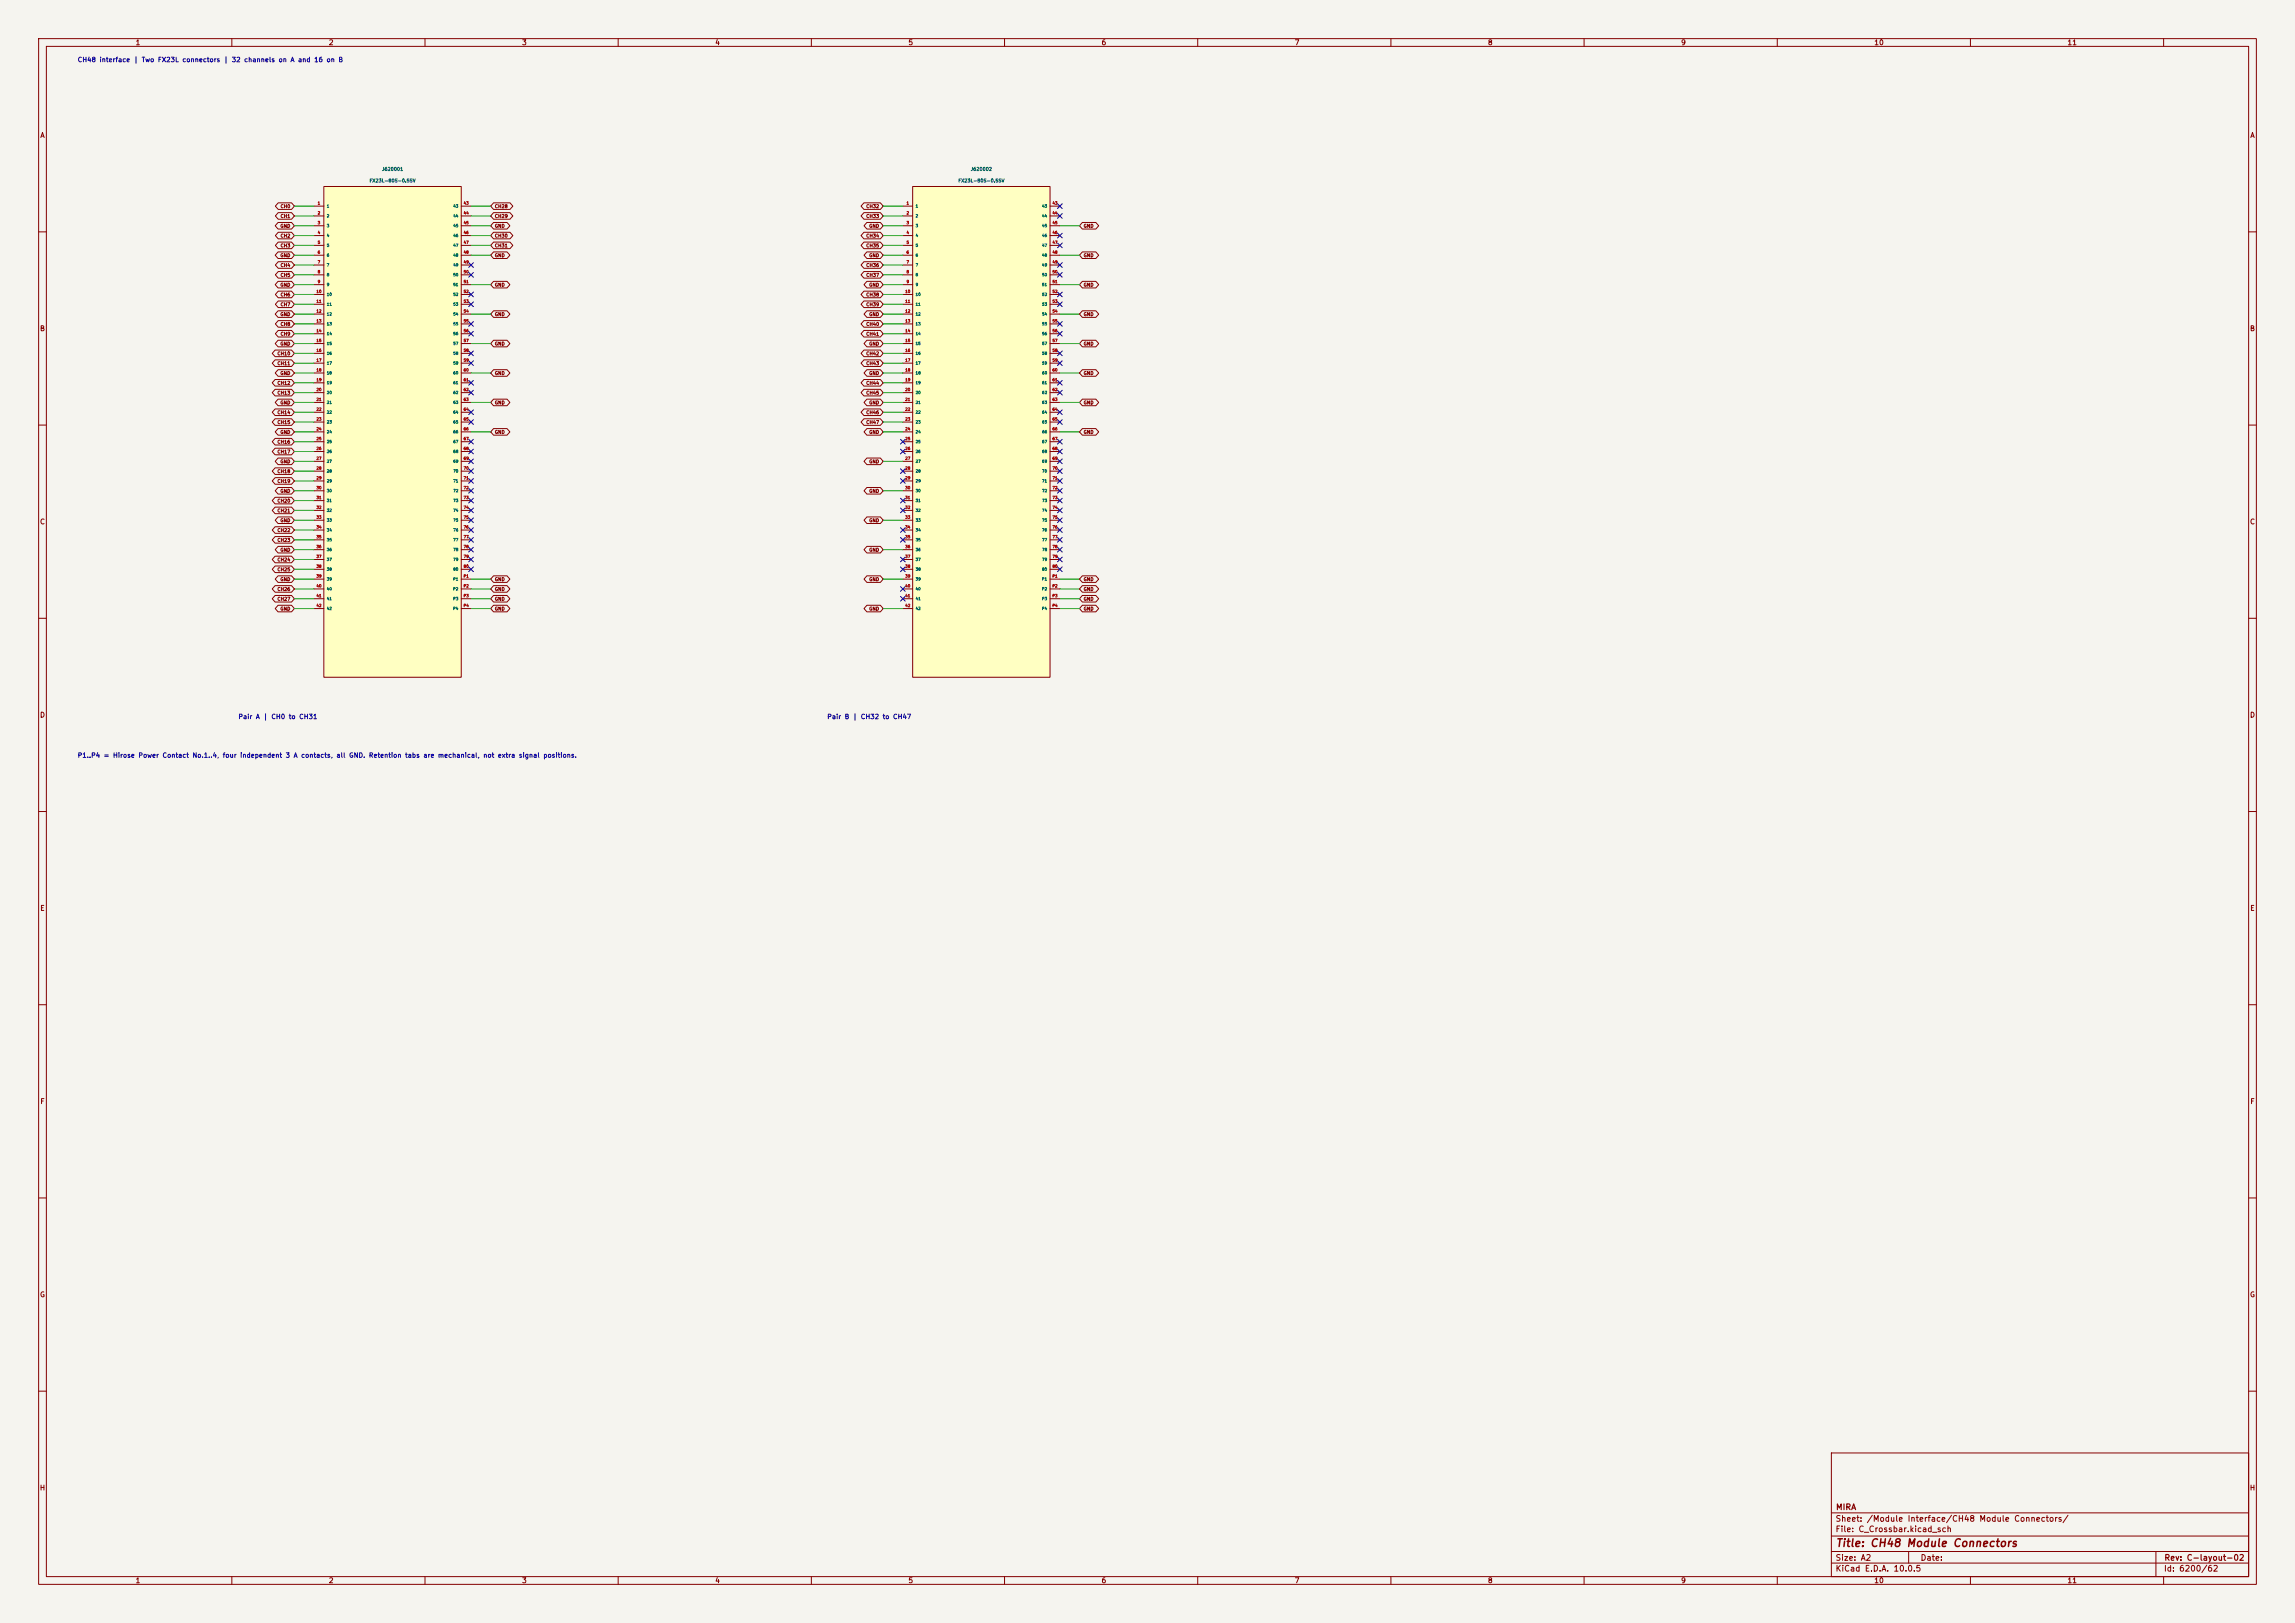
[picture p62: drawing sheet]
<svg xmlns="http://www.w3.org/2000/svg" width="594mm" height="420mm" viewBox="0 0 594 420" stroke-linecap="round" stroke-linejoin="round" font-family="sans-serif">
<defs><g id="words">
<text font-size="2" fill="#840000" x="475" y="400.8">Title: CH48 Module Connectors</text>
<g font-size="1.5" fill="#840000">
<text x="475" y="394.1">Sheet: /Module Interface/CH48 Module Connectors/</text>
<text x="475.1" y="391.1">MIRA</text>
<text x="475" y="396.8">File: C_Crossbar.kicad_sch</text>
<text x="475" y="407">KiCad E.D.A. 10.0.5</text>
<text x="475" y="404.2">Size: A2</text>
<text x="497" y="404.2">Date:</text>
<text x="560" y="407">Id: 6200/62</text>
<text x="560.1" y="404.2">Rev: C-layout-02</text>
</g>
<g font-size="1.3" fill="#840000">
<text x="35" y="12">1</text>
<text x="85" y="12">2</text>
<text x="135" y="12">3</text>
<text x="185" y="12">4</text>
<text x="235" y="12">5</text>
<text x="285" y="12">6</text>
<text x="335" y="12">7</text>
<text x="385" y="12">8</text>
<text x="435" y="12">9</text>
<text x="485" y="12">10</text>
<text x="535" y="12">11</text>
<text x="10.3" y="36">A</text>
<text x="582.3" y="36">A</text>
<text x="10.2" y="86">B</text>
<text x="582.2" y="86">B</text>
<text x="10.2" y="136">C</text>
<text x="582.2" y="136">C</text>
<text x="10.2" y="186">D</text>
<text x="582.2" y="186">D</text>
<text x="10.3" y="236">E</text>
<text x="582.3" y="236">E</text>
<text x="10.3" y="286">F</text>
<text x="582.3" y="286">F</text>
<text x="10.2" y="336">G</text>
<text x="582.2" y="336">G</text>
<text x="10.2" y="386">H</text>
<text x="582.2" y="386">H</text>
<text x="35" y="410">1</text>
<text x="85" y="410">2</text>
<text x="135" y="410">3</text>
<text x="185" y="410">4</text>
<text x="235" y="410">5</text>
<text x="285" y="410">6</text>
<text x="335" y="410">7</text>
<text x="385" y="410">8</text>
<text x="435" y="410">9</text>
<text x="485" y="410">10</text>
<text x="535" y="410">11</text>
</g>
<g font-size="1.2" fill="#0000c2">
<text x="20" y="16.4">CH48 interface | Two FX23L connectors | 32 channels on A and 16 on B</text>
<text x="61.6" y="186.4">Pair A | CH0 to CH31</text>
<text x="214" y="186.4">Pair B | CH32 to CH47</text>
<text x="20" y="196.4">P1..P4 = Hirose Power Contact No.1..4, four independent 3 A contacts, all GND. Retention tabs are mechanical, not extra signal positions.</text>
</g>
<g font-size=".9" fill="#006464">
<text x="95.5" y="47.4">FX23L-80S-0.5SV</text>
<text x="98.8" y="44.4">J620001</text>
<text x="247.9" y="47.4">FX23L-80S-0.5SV</text>
<text x="251.2" y="44.4">J620002</text>
</g>
<g font-size=".9" fill="#840000">
<text x="72.5" y="59.1">GND</text>
<text x="72.5" y="54">CH0</text>
<text x="72.5" y="56.6">CH1</text>
<text x="128" y="59.1">GND</text>
<text x="128" y="56.6">CH29</text>
<text x="128" y="54">CH28</text>
<text x="224.1" y="54">CH32</text>
<text x="224.1" y="56.6">CH33</text>
<text x="224.9" y="59.1">GND</text>
<text x="280.4" y="59.1">GND</text>
<text x="72.5" y="61.7">CH2</text>
<text x="72.5" y="64.2">CH3</text>
<text x="128" y="64.2">CH31</text>
<text x="128" y="61.7">CH30</text>
<text x="224.1" y="61.7">CH34</text>
<text x="224.1" y="64.2">CH35</text>
<text x="72.5" y="66.7">GND</text>
<text x="72.5" y="69.3">CH4</text>
<text x="72.5" y="71.8">CH5</text>
<text x="128" y="66.7">GND</text>
<text x="224.1" y="69.3">CH36</text>
<text x="224.1" y="71.8">CH37</text>
<text x="224.9" y="66.7">GND</text>
<text x="280.4" y="66.7">GND</text>
<text x="72.5" y="74.4">GND</text>
<text x="72.5" y="76.9">CH6</text>
<text x="128" y="74.4">GND</text>
<text x="224.1" y="76.9">CH38</text>
<text x="224.9" y="74.4">GND</text>
<text x="280.4" y="74.4">GND</text>
<text x="72.5" y="82">GND</text>
<text x="72.5" y="79.4">CH7</text>
<text x="128" y="82">GND</text>
<text x="224.1" y="79.4">CH39</text>
<text x="224.9" y="82">GND</text>
<text x="280.4" y="82">GND</text>
<text x="72.5" y="89.6">GND</text>
<text x="72.5" y="87.1">CH9</text>
<text x="72.5" y="84.5">CH8</text>
<text x="128" y="89.6">GND</text>
<text x="224.1" y="84.5">CH40</text>
<text x="224.1" y="87.1">CH41</text>
<text x="224.9" y="89.6">GND</text>
<text x="280.4" y="89.6">GND</text>
<text x="71.7" y="94.7">CH11</text>
<text x="71.7" y="92.1">CH10</text>
<text x="224.1" y="92.1">CH42</text>
<text x="224.1" y="94.7">CH43</text>
<text x="71.7" y="99.8">CH12</text>
<text x="72.5" y="97.2">GND</text>
<text x="128" y="97.2">GND</text>
<text x="224.1" y="99.8">CH44</text>
<text x="224.9" y="97.2">GND</text>
<text x="280.4" y="97.2">GND</text>
<text x="71.7" y="102.3">CH13</text>
<text x="71.7" y="107.4">CH14</text>
<text x="72.5" y="104.8">GND</text>
<text x="128" y="104.8">GND</text>
<text x="224.1" y="102.3">CH45</text>
<text x="224.1" y="107.4">CH46</text>
<text x="224.9" y="104.8">GND</text>
<text x="280.4" y="104.8">GND</text>
<text x="71.7" y="109.9">CH15</text>
<text x="72.5" y="112.5">GND</text>
<text x="128" y="112.5">GND</text>
<text x="224.1" y="109.9">CH47</text>
<text x="224.9" y="112.5">GND</text>
<text x="280.4" y="112.5">GND</text>
<text x="71.7" y="117.5">CH17</text>
<text x="71.7" y="115">CH16</text>
<text x="71.7" y="125.2">CH19</text>
<text x="71.7" y="122.6">CH18</text>
<text x="72.5" y="120.1">GND</text>
<text x="224.9" y="120.1">GND</text>
<text x="71.7" y="130.2">CH20</text>
<text x="72.5" y="127.7">GND</text>
<text x="224.9" y="127.7">GND</text>
<text x="71.7" y="137.9">CH22</text>
<text x="71.7" y="132.8">CH21</text>
<text x="72.5" y="135.3">GND</text>
<text x="224.9" y="135.3">GND</text>
<text x="71.7" y="140.4">CH23</text>
<text x="72.5" y="142.9">GND</text>
<text x="224.9" y="142.9">GND</text>
<text x="71.7" y="148">CH25</text>
<text x="71.7" y="145.5">CH24</text>
<text x="71.7" y="155.6">CH27</text>
<text x="71.7" y="153.1">CH26</text>
<text x="72.5" y="150.6">GND</text>
<text x="128" y="155.6">GND</text>
<text x="128" y="153.1">GND</text>
<text x="128" y="150.6">GND</text>
<text x="224.9" y="150.6">GND</text>
<text x="280.4" y="153.1">GND</text>
<text x="280.4" y="150.6">GND</text>
<text x="280.4" y="155.6">GND</text>
<text x="72.5" y="158.2">GND</text>
<text x="128" y="158.2">GND</text>
<text x="224.9" y="158.2">GND</text>
<text x="280.4" y="158.2">GND</text>
</g>
<g font-size=".7" fill="#a90000">
<text x="82.1" y="53.1">1</text>
<text x="119.9" y="53.1">43</text>
<text x="234.5" y="53.1">1</text>
<text x="272.3" y="53.1">43</text>
<text x="82.1" y="55.6">2</text>
<text x="82.1" y="58.2">3</text>
<text x="119.9" y="55.6">44</text>
<text x="119.9" y="58.2">45</text>
<text x="234.5" y="55.6">2</text>
<text x="234.5" y="58.2">3</text>
<text x="272.3" y="55.6">44</text>
<text x="272.3" y="58.2">45</text>
<text x="82.1" y="60.7">4</text>
<text x="82.1" y="63.3">5</text>
<text x="82.1" y="65.8">6</text>
<text x="119.9" y="60.7">46</text>
<text x="119.9" y="63.3">47</text>
<text x="119.9" y="65.8">48</text>
<text x="234.5" y="60.7">4</text>
<text x="234.5" y="63.3">5</text>
<text x="234.5" y="65.8">6</text>
<text x="272.3" y="60.7">46</text>
<text x="272.3" y="63.3">47</text>
<text x="272.3" y="65.8">48</text>
<text x="82.1" y="68.3">7</text>
<text x="82.1" y="70.9">8</text>
<text x="119.9" y="68.3">49</text>
<text x="119.9" y="70.9">50</text>
<text x="234.5" y="68.3">7</text>
<text x="234.5" y="70.9">8</text>
<text x="272.3" y="68.3">49</text>
<text x="272.3" y="70.9">50</text>
<text x="81.8" y="76">10</text>
<text x="82.1" y="73.4">9</text>
<text x="119.9" y="73.4">51</text>
<text x="119.9" y="76">52</text>
<text x="234.2" y="76">10</text>
<text x="234.5" y="73.4">9</text>
<text x="272.3" y="73.4">51</text>
<text x="272.3" y="76">52</text>
<text x="81.8" y="78.5">11</text>
<text x="81.8" y="81">12</text>
<text x="81.8" y="83.6">13</text>
<text x="119.9" y="78.5">53</text>
<text x="119.9" y="81">54</text>
<text x="119.9" y="83.6">55</text>
<text x="234.2" y="78.5">11</text>
<text x="234.2" y="81">12</text>
<text x="234.2" y="83.6">13</text>
<text x="272.3" y="78.5">53</text>
<text x="272.3" y="81">54</text>
<text x="272.3" y="83.6">55</text>
<text x="81.8" y="86.1">14</text>
<text x="81.8" y="88.7">15</text>
<text x="119.9" y="86.1">56</text>
<text x="119.9" y="88.7">57</text>
<text x="234.2" y="86.1">14</text>
<text x="234.2" y="88.7">15</text>
<text x="272.3" y="86.1">56</text>
<text x="272.3" y="88.7">57</text>
<text x="81.8" y="91.2">16</text>
<text x="81.8" y="93.7">17</text>
<text x="119.9" y="91.2">58</text>
<text x="119.9" y="93.7">59</text>
<text x="234.2" y="91.2">16</text>
<text x="234.2" y="93.7">17</text>
<text x="272.3" y="91.2">58</text>
<text x="272.3" y="93.7">59</text>
<text x="81.8" y="96.3">18</text>
<text x="81.8" y="98.8">19</text>
<text x="81.8" y="101.4">20</text>
<text x="119.9" y="96.3">60</text>
<text x="119.9" y="98.8">61</text>
<text x="119.9" y="101.4">62</text>
<text x="234.2" y="96.3">18</text>
<text x="234.2" y="98.8">19</text>
<text x="234.2" y="101.4">20</text>
<text x="272.3" y="96.3">60</text>
<text x="272.3" y="98.8">61</text>
<text x="272.3" y="101.4">62</text>
<text x="81.8" y="103.9">21</text>
<text x="81.8" y="106.4">22</text>
<text x="119.9" y="103.9">63</text>
<text x="119.9" y="106.4">64</text>
<text x="234.2" y="103.9">21</text>
<text x="234.2" y="106.4">22</text>
<text x="272.3" y="103.9">63</text>
<text x="272.3" y="106.4">64</text>
<text x="81.8" y="109">23</text>
<text x="81.8" y="111.5">24</text>
<text x="119.9" y="109">65</text>
<text x="119.9" y="111.5">66</text>
<text x="234.2" y="109">23</text>
<text x="234.2" y="111.5">24</text>
<text x="272.3" y="109">65</text>
<text x="272.3" y="111.5">66</text>
<text x="81.8" y="114.1">25</text>
<text x="81.8" y="116.6">26</text>
<text x="81.8" y="119.1">27</text>
<text x="119.9" y="114.1">67</text>
<text x="119.9" y="116.6">68</text>
<text x="119.9" y="119.1">69</text>
<text x="234.2" y="114.1">25</text>
<text x="234.2" y="116.6">26</text>
<text x="234.2" y="119.1">27</text>
<text x="272.3" y="114.1">67</text>
<text x="272.3" y="116.6">68</text>
<text x="272.3" y="119.1">69</text>
<text x="81.8" y="121.7">28</text>
<text x="81.8" y="124.2">29</text>
<text x="119.9" y="121.7">70</text>
<text x="119.9" y="124.2">71</text>
<text x="234.2" y="121.7">28</text>
<text x="234.2" y="124.2">29</text>
<text x="272.3" y="121.7">70</text>
<text x="272.3" y="124.2">71</text>
<text x="81.8" y="126.8">30</text>
<text x="81.8" y="129.3">31</text>
<text x="81.8" y="131.8">32</text>
<text x="119.9" y="126.8">72</text>
<text x="119.9" y="129.3">73</text>
<text x="119.9" y="131.8">74</text>
<text x="234.2" y="126.8">30</text>
<text x="234.2" y="129.3">31</text>
<text x="234.2" y="131.8">32</text>
<text x="272.3" y="126.8">72</text>
<text x="272.3" y="129.3">73</text>
<text x="272.3" y="131.8">74</text>
<text x="81.8" y="134.4">33</text>
<text x="81.8" y="136.9">34</text>
<text x="119.9" y="134.4">75</text>
<text x="119.9" y="136.9">76</text>
<text x="234.2" y="134.4">33</text>
<text x="234.2" y="136.9">34</text>
<text x="272.3" y="134.4">75</text>
<text x="272.3" y="136.9">76</text>
<text x="81.8" y="139.5">35</text>
<text x="81.8" y="142">36</text>
<text x="119.9" y="139.5">77</text>
<text x="119.9" y="142">78</text>
<text x="234.2" y="139.5">35</text>
<text x="234.2" y="142">36</text>
<text x="272.3" y="139.5">77</text>
<text x="272.3" y="142">78</text>
<text x="81.8" y="144.5">37</text>
<text x="81.8" y="147.1">38</text>
<text x="81.8" y="149.6">39</text>
<text x="119.9" y="149.6">P1</text>
<text x="119.9" y="144.5">79</text>
<text x="119.9" y="147.1">80</text>
<text x="234.2" y="144.5">37</text>
<text x="234.2" y="147.1">38</text>
<text x="234.2" y="149.6">39</text>
<text x="272.3" y="149.6">P1</text>
<text x="272.3" y="144.5">79</text>
<text x="272.3" y="147.1">80</text>
<text x="81.8" y="152.2">40</text>
<text x="81.8" y="154.7">41</text>
<text x="119.9" y="152.2">P2</text>
<text x="119.9" y="154.7">P3</text>
<text x="234.2" y="152.2">40</text>
<text x="234.2" y="154.7">41</text>
<text x="272.3" y="152.2">P2</text>
<text x="272.3" y="154.7">P3</text>
<text x="81.8" y="157.2">42</text>
<text x="119.9" y="157.2">P4</text>
<text x="234.2" y="157.2">42</text>
<text x="272.3" y="157.2">P4</text>
</g>
<g font-size=".7" fill="#006464">
<text x="84.5" y="53.9">1</text>
<text x="117.2" y="53.9">43</text>
<text x="236.9" y="53.9">1</text>
<text x="269.6" y="53.9">43</text>
<text x="84.5" y="56.4">2</text>
<text x="84.5" y="58.9">3</text>
<text x="117.2" y="56.4">44</text>
<text x="117.2" y="58.9">45</text>
<text x="236.9" y="56.4">2</text>
<text x="236.9" y="58.9">3</text>
<text x="269.6" y="56.4">44</text>
<text x="269.6" y="58.9">45</text>
<text x="84.5" y="61.5">4</text>
<text x="84.5" y="64">5</text>
<text x="117.2" y="61.5">46</text>
<text x="117.2" y="64">47</text>
<text x="236.9" y="61.5">4</text>
<text x="236.9" y="64">5</text>
<text x="269.6" y="61.5">46</text>
<text x="269.6" y="64">47</text>
<text x="84.5" y="66.6">6</text>
<text x="84.5" y="69.1">7</text>
<text x="84.5" y="71.6">8</text>
<text x="117.2" y="66.6">48</text>
<text x="117.2" y="69.1">49</text>
<text x="117.2" y="71.6">50</text>
<text x="236.9" y="66.6">6</text>
<text x="236.9" y="69.1">7</text>
<text x="236.9" y="71.6">8</text>
<text x="269.6" y="66.6">48</text>
<text x="269.6" y="69.1">49</text>
<text x="269.6" y="71.6">50</text>
<text x="84.5" y="74.2">9</text>
<text x="84.5" y="76.7">10</text>
<text x="117.2" y="74.2">51</text>
<text x="117.2" y="76.7">52</text>
<text x="236.9" y="74.2">9</text>
<text x="236.9" y="76.7">10</text>
<text x="269.6" y="74.2">51</text>
<text x="269.6" y="76.7">52</text>
<text x="84.5" y="79.3">11</text>
<text x="84.5" y="81.8">12</text>
<text x="117.2" y="79.3">53</text>
<text x="117.2" y="81.8">54</text>
<text x="236.9" y="79.3">11</text>
<text x="236.9" y="81.8">12</text>
<text x="269.6" y="79.3">53</text>
<text x="269.6" y="81.8">54</text>
<text x="84.5" y="84.3">13</text>
<text x="84.5" y="86.9">14</text>
<text x="84.5" y="89.4">15</text>
<text x="117.2" y="84.3">55</text>
<text x="117.2" y="86.9">56</text>
<text x="117.2" y="89.4">57</text>
<text x="236.9" y="84.3">13</text>
<text x="236.9" y="86.9">14</text>
<text x="236.9" y="89.4">15</text>
<text x="269.6" y="84.3">55</text>
<text x="269.6" y="86.9">56</text>
<text x="269.6" y="89.4">57</text>
<text x="84.5" y="92">16</text>
<text x="84.5" y="94.5">17</text>
<text x="117.2" y="92">58</text>
<text x="117.2" y="94.5">59</text>
<text x="236.9" y="92">16</text>
<text x="236.9" y="94.5">17</text>
<text x="269.6" y="92">58</text>
<text x="269.6" y="94.5">59</text>
<text x="84.5" y="97">18</text>
<text x="84.5" y="99.6">19</text>
<text x="117.2" y="97">60</text>
<text x="117.2" y="99.6">61</text>
<text x="236.9" y="97">18</text>
<text x="236.9" y="99.6">19</text>
<text x="269.6" y="97">60</text>
<text x="269.6" y="99.6">61</text>
<text x="84.5" y="102.1">20</text>
<text x="84.5" y="104.7">21</text>
<text x="84.5" y="107.2">22</text>
<text x="117.2" y="102.1">62</text>
<text x="117.2" y="104.7">63</text>
<text x="117.2" y="107.2">64</text>
<text x="236.9" y="102.1">20</text>
<text x="236.9" y="104.7">21</text>
<text x="236.9" y="107.2">22</text>
<text x="269.6" y="102.1">62</text>
<text x="269.6" y="104.7">63</text>
<text x="269.6" y="107.2">64</text>
<text x="84.5" y="109.7">23</text>
<text x="84.5" y="112.3">24</text>
<text x="117.2" y="109.7">65</text>
<text x="117.2" y="112.3">66</text>
<text x="236.9" y="109.7">23</text>
<text x="236.9" y="112.3">24</text>
<text x="269.6" y="109.7">65</text>
<text x="269.6" y="112.3">66</text>
<text x="84.5" y="114.8">25</text>
<text x="84.5" y="117.4">26</text>
<text x="84.5" y="119.9">27</text>
<text x="117.2" y="114.8">67</text>
<text x="117.2" y="117.4">68</text>
<text x="117.2" y="119.9">69</text>
<text x="236.9" y="114.8">25</text>
<text x="236.9" y="117.4">26</text>
<text x="236.9" y="119.9">27</text>
<text x="269.6" y="114.8">67</text>
<text x="269.6" y="117.4">68</text>
<text x="269.6" y="119.9">69</text>
<text x="84.5" y="122.4">28</text>
<text x="84.5" y="125">29</text>
<text x="117.2" y="122.4">70</text>
<text x="117.2" y="125">71</text>
<text x="236.9" y="122.4">28</text>
<text x="236.9" y="125">29</text>
<text x="269.6" y="122.4">70</text>
<text x="269.6" y="125">71</text>
<text x="84.5" y="127.5">30</text>
<text x="84.5" y="130.1">31</text>
<text x="117.2" y="127.5">72</text>
<text x="117.2" y="130.1">73</text>
<text x="236.9" y="127.5">30</text>
<text x="236.9" y="130.1">31</text>
<text x="269.6" y="127.5">72</text>
<text x="269.6" y="130.1">73</text>
<text x="84.5" y="132.6">32</text>
<text x="84.5" y="135.1">33</text>
<text x="84.5" y="137.7">34</text>
<text x="117.2" y="132.6">74</text>
<text x="117.2" y="135.1">75</text>
<text x="117.2" y="137.7">76</text>
<text x="236.9" y="132.6">32</text>
<text x="236.9" y="135.1">33</text>
<text x="236.9" y="137.7">34</text>
<text x="269.6" y="132.6">74</text>
<text x="269.6" y="135.1">75</text>
<text x="269.6" y="137.7">76</text>
<text x="84.5" y="140.2">35</text>
<text x="84.5" y="142.8">36</text>
<text x="117.2" y="140.2">77</text>
<text x="117.2" y="142.8">78</text>
<text x="236.9" y="140.2">35</text>
<text x="236.9" y="142.8">36</text>
<text x="269.6" y="140.2">77</text>
<text x="269.6" y="142.8">78</text>
<text x="84.5" y="145.3">37</text>
<text x="84.5" y="147.8">38</text>
<text x="117.2" y="145.3">79</text>
<text x="117.2" y="147.8">80</text>
<text x="236.9" y="145.3">37</text>
<text x="236.9" y="147.8">38</text>
<text x="269.6" y="145.3">79</text>
<text x="269.6" y="147.8">80</text>
<text x="84.5" y="150.4">39</text>
<text x="84.5" y="152.9">40</text>
<text x="84.5" y="155.5">41</text>
<text x="117.2" y="150.4">P1</text>
<text x="117.2" y="152.9">P2</text>
<text x="117.2" y="155.5">P3</text>
<text x="236.9" y="150.4">39</text>
<text x="236.9" y="152.9">40</text>
<text x="236.9" y="155.5">41</text>
<text x="269.6" y="150.4">P1</text>
<text x="269.6" y="152.9">P2</text>
<text x="269.6" y="155.5">P3</text>
<text x="84.5" y="158">42</text>
<text x="117.2" y="158">P4</text>
<text x="236.9" y="158">42</text>
<text x="269.6" y="158">P4</text>
</g>
</g></defs>
<path d="M0 0h594v420h-594z" fill="#f5f4ef" stroke="#f5f4ef" stroke-width=".26"/>
<g fill="none" stroke="#840000" stroke-width=".26">
<path d="M10 10h574v400h-574zM12 12h570v396h-570zM60 10v2M110 10v2M160 10v2M210 10v2M260 10v2M310 10v2M360 10v2M410 10v2M460 10v2M510 10v2"/>
<path d="M560 10v2M10 60h2M582 60h2M10 110h2M582 110h2M10 160h2M582 160h2M10 210h2M582 210h2M10 260h2M582 260h2M10 310h2"/>
<path d="M582 310h2M10 360h2M474 376h108v32h-108zM582 360h2M474 397.5h108M474 391.5h108M60 408v2M110 408v2M160 408v2M210 408v2M260 408v2M310 408v2"/>
<path d="M360 408v2M410 408v2M460 408v2M474 404.5h108M474 401.5h108M494 401.5v3M510 408v2M558 401.5v6.5M560 408v2"/>
</g>
<path d="M83.8 48.3h35.6v127h-35.6z" fill="#ffffc2"/>
<g fill="none" stroke="#840000" stroke-width=".26">
<path d="M81.3 53.3h2.5M81.3 55.9h2.5M81.3 58.4h2.5M83.8 48.3h35.6v127h-35.6zM119.4 53.3h2.5M119.4 55.9h2.5M119.4 58.4h2.5M81.3 61h2.5M81.3 63.5h2.5M81.3 66h2.5M81.3 68.6h2.5M81.3 71.1h2.5"/>
<path d="M81.3 73.7h2.5M81.3 76.2h2.5M81.3 78.7h2.5M119.4 61h2.5M119.4 63.5h2.5M119.4 66h2.5M119.4 68.6h2.5M119.4 71.1h2.5M119.4 73.7h2.5M119.4 76.2h2.5M119.4 78.7h2.5M81.3 81.3h2.5"/>
<path d="M81.3 83.8h2.5M81.3 86.4h2.5M81.3 88.9h2.5M81.3 91.4h2.5M81.3 94h2.5M81.3 96.5h2.5M81.3 99.1h2.5M119.4 81.3h2.5M119.4 83.8h2.5M119.4 86.4h2.5M119.4 88.9h2.5M119.4 91.4h2.5"/>
<path d="M119.4 94h2.5M119.4 96.5h2.5M119.4 99.1h2.5M81.3 101.6h2.5M81.3 104.1h2.5M81.3 106.7h2.5M81.3 109.2h2.5M81.3 111.8h2.5M81.3 114.3h2.5M81.3 116.8h2.5M81.3 119.4h2.5M119.4 101.6h2.5"/>
<path d="M119.4 104.1h2.5M119.4 106.7h2.5M119.4 109.2h2.5M119.4 111.8h2.5M119.4 114.3h2.5M119.4 116.8h2.5M119.4 119.4h2.5M81.3 121.9h2.5M81.3 124.5h2.5M81.3 127h2.5M81.3 129.5h2.5M81.3 132.1h2.5"/>
<path d="M81.3 134.6h2.5M81.3 137.2h2.5M81.3 139.7h2.5M119.4 121.9h2.5M119.4 124.5h2.5M119.4 127h2.5M119.4 129.5h2.5M119.4 132.1h2.5M119.4 134.6h2.5M119.4 137.2h2.5M119.4 139.7h2.5M81.3 142.2h2.5"/>
<path d="M81.3 144.8h2.5M81.3 147.3h2.5M81.3 149.9h2.5M81.3 152.4h2.5M81.3 154.9h2.5M81.3 157.5h2.5M119.4 142.2h2.5M119.4 144.8h2.5M119.4 147.3h2.5M119.4 149.9h2.5M119.4 152.4h2.5M119.4 154.9h2.5"/>
<path d="M119.4 157.5h2.5"/>
</g>
<path d="M236.2 48.3h35.6v127h-35.6z" fill="#ffffc2"/>
<g fill="none" stroke="#840000" stroke-width=".26">
<path d="M72 57.6h3.5l.7 .8-.7 .9h-3.5l-.8-.9zM72 52.5h3.5l.7 .8-.7 .9h-3.5l-.7-.9zM72 55h3.5l.7 .9-.7 .8h-3.5l-.7-.8zM127.7 57.6h3.5l.8 .8-.8 .9h-3.5l-.7-.9zM127.7 55h4.3l.7 .9-.7 .8h-4.3l-.7-.8zM127.7 52.5h4.3l.7 .8-.7 .9h-4.3l-.7-.9zM223.6 52.5h4.3l.7 .8-.7 .9h-4.3l-.7-.9zM223.6 55h4.3l.7 .9-.7 .8h-4.3l-.7-.8zM224.4 57.6h3.5l.7 .8-.7 .9h-3.5l-.8-.9zM233.7 53.3h2.5M233.7 55.9h2.5M233.7 58.4h2.5"/>
<path d="M236.2 48.3h35.6v127h-35.6zM271.8 53.3h2.5M271.8 55.9h2.5M271.8 58.4h2.5M280.1 57.6h3.5l.8 .8-.8 .9h-3.5l-.7-.9zM72 65.2h3.5l.7 .8-.7 .9h-3.5l-.8-.9zM72 72.8h3.5l.7 .9-.7 .8h-3.5l-.8-.8zM72 75.3h3.5l.7 .9-.7 .9h-3.5l-.7-.9zM72 60.1h3.5l.7 .9-.7 .8h-3.5l-.7-.8zM72 62.6h3.5l.7 .9-.7 .9h-3.5l-.7-.9zM72 67.7h3.5l.7 .9-.7 .8h-3.5l-.7-.8zM72 70.3h3.5l.7 .8-.7 .9h-3.5l-.7-.9z"/>
<path d="M72 77.9h3.5l.7 .8-.7 .9h-3.5l-.7-.9zM127.7 65.2h3.5l.8 .8-.8 .9h-3.5l-.7-.9zM127.7 62.6h4.3l.7 .9-.7 .9h-4.3l-.7-.9zM127.7 60.1h4.3l.7 .9-.7 .8h-4.3l-.7-.8zM127.7 72.8h3.5l.8 .9-.8 .8h-3.5l-.7-.8zM223.6 60.1h4.3l.7 .9-.7 .8h-4.3l-.7-.8zM223.6 62.6h4.3l.7 .9-.7 .9h-4.3l-.7-.9zM223.6 67.7h4.3l.7 .9-.7 .8h-4.3l-.7-.8zM223.6 70.3h4.3l.7 .8-.7 .9h-4.3l-.7-.9zM223.6 75.3h4.3l.7 .9-.7 .9h-4.3l-.7-.9zM223.6 77.9h4.3l.7 .8-.7 .9h-4.3l-.7-.9zM224.4 65.2h3.5l.7 .8-.7 .9h-3.5l-.8-.9z"/>
<path d="M224.4 72.8h3.5l.7 .9-.7 .8h-3.5l-.8-.8zM233.7 61h2.5M233.7 63.5h2.5M233.7 66h2.5M233.7 68.6h2.5M233.7 71.1h2.5M233.7 73.7h2.5M233.7 76.2h2.5M233.7 78.7h2.5M271.8 61h2.5M271.8 63.5h2.5M271.8 66h2.5"/>
<path d="M271.8 68.6h2.5M271.8 71.1h2.5M271.8 73.7h2.5M271.8 76.2h2.5M271.8 78.7h2.5M280.1 72.8h3.5l.8 .9-.8 .8h-3.5l-.7-.8zM280.1 65.2h3.5l.8 .8-.8 .9h-3.5l-.7-.9zM71.2 98.2h4.3l.7 .9-.7 .8h-4.3l-.7-.8zM71.2 93.1h4.3l.7 .9-.7 .8h-4.3l-.7-.8zM71.2 90.6h4.3l.7 .8-.7 .9h-4.3l-.7-.9zM72 95.7h3.5l.7 .8-.7 .9h-3.5l-.8-.9zM72 88h3.5l.7 .9-.7 .9h-3.5l-.8-.9z"/>
<path d="M72 80.4h3.5l.7 .9-.7 .8h-3.5l-.8-.8zM72 85.5h3.5l.7 .9-.7 .8h-3.5l-.7-.8zM72 83h3.5l.7 .8-.7 .9h-3.5l-.7-.9zM127.7 80.4h3.5l.8 .9-.8 .8h-3.5l-.7-.8zM127.7 95.7h3.5l.8 .8-.8 .9h-3.5l-.7-.9zM127.7 88h3.5l.8 .9-.8 .9h-3.5l-.7-.9zM223.6 98.2h4.3l.7 .9-.7 .8h-4.3l-.7-.8zM223.6 83h4.3l.7 .8-.7 .9h-4.3l-.7-.9zM223.6 85.5h4.3l.7 .9-.7 .8h-4.3l-.7-.8zM223.6 90.6h4.3l.7 .8-.7 .9h-4.3l-.7-.9zM223.6 93.1h4.3l.7 .9-.7 .8h-4.3l-.7-.8zM224.4 80.4h3.5l.7 .9-.7 .8h-3.5l-.8-.8z"/>
<path d="M224.4 88h3.5l.7 .9-.7 .9h-3.5l-.8-.9zM224.4 95.7h3.5l.7 .8-.7 .9h-3.5l-.8-.9zM233.7 81.3h2.5M233.7 83.8h2.5M233.7 86.4h2.5M233.7 88.9h2.5M233.7 91.4h2.5M233.7 94h2.5M233.7 96.5h2.5M233.7 99.1h2.5M271.8 81.3h2.5M271.8 83.8h2.5"/>
<path d="M271.8 86.4h2.5M271.8 88.9h2.5M271.8 91.4h2.5M271.8 94h2.5M271.8 96.5h2.5M271.8 99.1h2.5M280.1 80.4h3.5l.8 .9-.8 .8h-3.5l-.7-.8zM280.1 88h3.5l.8 .9-.8 .9h-3.5l-.7-.9zM280.1 95.7h3.5l.8 .8-.8 .9h-3.5l-.7-.9zM71.2 100.7h4.3l.7 .9-.7 .9h-4.3l-.7-.9zM71.2 116h4.3l.7 .8-.7 .9h-4.3l-.7-.9zM71.2 113.4h4.3l.7 .9-.7 .9h-4.3l-.7-.9z"/>
<path d="M71.2 108.4h4.3l.7 .8-.7 .9h-4.3l-.7-.9zM71.2 105.8h4.3l.7 .9-.7 .8h-4.3l-.7-.8zM72 118.5h3.5l.7 .9-.7 .8h-3.5l-.8-.8zM72 110.9h3.5l.7 .9-.7 .8h-3.5l-.8-.8zM72 103.3h3.5l.7 .8-.7 .9h-3.5l-.8-.9zM127.7 110.9h3.5l.8 .9-.8 .8h-3.5l-.7-.8zM127.7 103.3h3.5l.8 .8-.8 .9h-3.5l-.7-.9zM223.6 100.7h4.3l.7 .9-.7 .9h-4.3l-.7-.9zM223.6 105.8h4.3l.7 .9-.7 .8h-4.3l-.7-.8zM223.6 108.4h4.3l.7 .8-.7 .9h-4.3l-.7-.9zM224.4 110.9h3.5l.7 .9-.7 .8h-3.5l-.8-.8zM224.4 103.3h3.5l.7 .8-.7 .9h-3.5l-.8-.9z"/>
<path d="M224.4 118.5h3.5l.7 .9-.7 .8h-3.5l-.8-.8zM233.7 101.6h2.5M233.7 104.1h2.5M233.7 106.7h2.5M233.7 109.2h2.5M233.7 111.8h2.5M233.7 114.3h2.5M233.7 116.8h2.5M233.7 119.4h2.5M271.8 101.6h2.5M271.8 104.1h2.5M271.8 106.7h2.5"/>
<path d="M271.8 109.2h2.5M271.8 111.8h2.5M271.8 114.3h2.5M271.8 116.8h2.5M271.8 119.4h2.5M280.1 103.3h3.5l.8 .8-.8 .9h-3.5l-.7-.9zM280.1 110.9h3.5l.8 .9-.8 .8h-3.5l-.7-.8zM71.2 138.8h4.3l.7 .9-.7 .9h-4.3l-.7-.9zM71.2 136.3h4.3l.7 .9-.7 .8h-4.3l-.7-.8zM71.2 131.2h4.3l.7 .9-.7 .8h-4.3l-.7-.8zM71.2 128.7h4.3l.7 .8-.7 .9h-4.3l-.7-.9zM71.2 123.6h4.3l.7 .9-.7 .8h-4.3l-.7-.8z"/>
<path d="M71.2 121.1h4.3l.7 .8-.7 .9h-4.3l-.7-.9zM72 133.8h3.5l.7 .8-.7 .9h-3.5l-.8-.9zM72 126.1h3.5l.7 .9-.7 .9h-3.5l-.8-.9zM224.4 126.1h3.5l.7 .9-.7 .9h-3.5l-.8-.9zM224.4 133.8h3.5l.7 .8-.7 .9h-3.5l-.8-.9zM233.7 121.9h2.5M233.7 124.5h2.5M233.7 127h2.5M233.7 129.5h2.5M233.7 132.1h2.5M233.7 134.6h2.5M233.7 137.2h2.5"/>
<path d="M233.7 139.7h2.5M271.8 121.9h2.5M271.8 124.5h2.5M271.8 127h2.5M271.8 129.5h2.5M271.8 132.1h2.5M271.8 134.6h2.5M271.8 137.2h2.5M271.8 139.7h2.5M71.2 154.1h4.3l.7 .8-.7 .9h-4.3l-.7-.9zM71.2 151.5h4.3l.7 .9-.7 .9h-4.3l-.7-.9zM71.2 146.5h4.3l.7 .8-.7 .9h-4.3l-.7-.9z"/>
<path d="M71.2 143.9h4.3l.7 .9-.7 .8h-4.3l-.7-.8zM72 156.6h3.5l.7 .9-.7 .8h-3.5l-.8-.8zM72 149h3.5l.7 .9-.7 .8h-3.5l-.8-.8zM72 141.4h3.5l.7 .8-.7 .9h-3.5l-.8-.9zM127.7 156.6h3.5l.8 .9-.8 .8h-3.5l-.7-.8zM127.7 154.1h3.5l.8 .8-.8 .9h-3.5l-.7-.9zM127.7 151.5h3.5l.8 .9-.8 .9h-3.5l-.7-.9zM127.7 149h3.5l.8 .9-.8 .8h-3.5l-.7-.8zM224.4 141.4h3.5l.7 .8-.7 .9h-3.5l-.8-.9zM224.4 149h3.5l.7 .9-.7 .8h-3.5l-.8-.8zM224.4 156.6h3.5l.7 .9-.7 .8h-3.5l-.8-.8zM233.7 142.2h2.5"/>
<path d="M233.7 144.8h2.5M233.7 147.3h2.5M233.7 149.9h2.5M233.7 152.4h2.5M233.7 154.9h2.5M233.7 157.5h2.5M271.8 142.2h2.5M271.8 144.8h2.5M271.8 147.3h2.5M271.8 149.9h2.5M271.8 152.4h2.5M271.8 154.9h2.5"/>
<path d="M271.8 157.5h2.5M280.1 156.6h3.5l.8 .9-.8 .8h-3.5l-.7-.8zM280.1 151.5h3.5l.8 .9-.8 .9h-3.5l-.7-.9zM280.1 149h3.5l.8 .9-.8 .8h-3.5l-.7-.8zM280.1 154.1h3.5l.8 .8-.8 .9h-3.5l-.7-.9z"/>
</g>
<g fill="none" stroke="#009600" stroke-width=".26">
<path d="M76.2 55.9h5.1M76.2 53.3h5.1M76.2 58.4h5.1M121.9 55.9h5.1M121.9 53.3h5.1M121.9 58.4h5.1M228.6 55.9h5.1M228.6 53.3h5.1M228.6 58.4h5.1M274.3 58.4h5.1M76.2 73.7h5.1M76.2 61h5.1"/>
<path d="M76.2 71.1h5.1M76.2 68.6h5.1M76.2 66h5.1M76.2 63.5h5.1M76.2 78.7h5.1M76.2 76.2h5.1M121.9 73.7h5.1M121.9 61h5.1M121.9 66h5.1M121.9 63.5h5.1M228.6 73.7h5.1M228.6 61h5.1"/>
<path d="M228.6 71.1h5.1M228.6 68.6h5.1M228.6 66h5.1M228.6 63.5h5.1M228.6 78.7h5.1M228.6 76.2h5.1M274.3 73.7h5.1M274.3 66h5.1M76.2 94h5.1M76.2 81.3h5.1M76.2 99.1h5.1M76.2 96.5h5.1"/>
<path d="M76.2 91.4h5.1M76.2 88.9h5.1M76.2 86.4h5.1M76.2 83.8h5.1M121.9 81.3h5.1M121.9 96.5h5.1M121.9 88.9h5.1M228.6 94h5.1M228.6 81.3h5.1M228.6 99.1h5.1M228.6 96.5h5.1M228.6 91.4h5.1"/>
<path d="M228.6 88.9h5.1M228.6 86.4h5.1M228.6 83.8h5.1M274.3 81.3h5.1M274.3 96.5h5.1M274.3 88.9h5.1M76.2 101.6h5.1M76.2 119.4h5.1M76.2 111.8h5.1M76.2 104.1h5.1M76.2 109.2h5.1M76.2 106.7h5.1"/>
<path d="M76.2 116.8h5.1M76.2 114.3h5.1M121.9 111.8h5.1M121.9 104.1h5.1M228.6 101.6h5.1M228.6 119.4h5.1M228.6 111.8h5.1M228.6 104.1h5.1M228.6 109.2h5.1M228.6 106.7h5.1M274.3 111.8h5.1M274.3 104.1h5.1"/>
<path d="M76.2 134.6h5.1M76.2 127h5.1M76.2 121.9h5.1M76.2 124.5h5.1M76.2 129.5h5.1M76.2 132.1h5.1M76.2 137.2h5.1M76.2 139.7h5.1M228.6 134.6h5.1M228.6 127h5.1M76.2 149.9h5.1M76.2 152.4h5.1"/>
<path d="M76.2 154.9h5.1M76.2 157.5h5.1M76.2 142.2h5.1M76.2 144.8h5.1M76.2 147.3h5.1M121.9 149.9h5.1M121.9 152.4h5.1M121.9 154.9h5.1M121.9 157.5h5.1M228.6 149.9h5.1M228.6 157.5h5.1M228.6 142.2h5.1"/>
<path d="M274.3 149.9h5.1M274.3 152.4h5.1M274.3 154.9h5.1M274.3 157.5h5.1"/>
</g>
<g fill="none" stroke="#000084" stroke-width=".26">
<path d="M273.7 55.3l1.2 1.2M273.7 52.7l1.2 1.2M274.9 55.3l-1.2 1.2M274.9 52.7l-1.2 1.2M121.3 78.1l1.2 1.2M121.3 68l1.2 1.2M121.3 70.5l1.2 1.2M121.3 75.6l1.2 1.2M122.5 78.1l-1.2 1.2M122.5 68l-1.2 1.2M122.5 70.5l-1.2 1.2M122.5 75.6l-1.2 1.2"/>
<path d="M273.7 78.1l1.2 1.2M273.7 75.6l1.2 1.2M273.7 70.5l1.2 1.2M273.7 62.9l1.2 1.2M273.7 68l1.2 1.2M273.7 60.4l1.2 1.2M274.9 78.1l-1.2 1.2M274.9 75.6l-1.2 1.2M274.9 70.5l-1.2 1.2M274.9 62.9l-1.2 1.2M274.9 68l-1.2 1.2M274.9 60.4l-1.2 1.2"/>
<path d="M121.3 83.2l1.2 1.2M121.3 85.8l1.2 1.2M121.3 90.8l1.2 1.2M121.3 93.4l1.2 1.2M121.3 98.5l1.2 1.2M122.5 83.2l-1.2 1.2M122.5 85.8l-1.2 1.2M122.5 90.8l-1.2 1.2M122.5 93.4l-1.2 1.2M122.5 98.5l-1.2 1.2M273.7 85.8l1.2 1.2M273.7 83.2l1.2 1.2"/>
<path d="M273.7 98.5l1.2 1.2M273.7 93.4l1.2 1.2M273.7 90.8l1.2 1.2M274.9 85.8l-1.2 1.2M274.9 83.2l-1.2 1.2M274.9 98.5l-1.2 1.2M274.9 93.4l-1.2 1.2M274.9 90.8l-1.2 1.2M121.3 101l1.2 1.2M121.3 106.1l1.2 1.2M121.3 108.6l1.2 1.2M121.3 113.7l1.2 1.2"/>
<path d="M121.3 116.2l1.2 1.2M121.3 118.8l1.2 1.2M122.5 101l-1.2 1.2M122.5 106.1l-1.2 1.2M122.5 108.6l-1.2 1.2M122.5 113.7l-1.2 1.2M122.5 116.2l-1.2 1.2M122.5 118.8l-1.2 1.2M233.1 113.7l1.2 1.2M233.1 116.2l1.2 1.2M234.3 116.2l-1.2 1.2M234.3 113.7l-1.2 1.2"/>
<path d="M273.7 106.1l1.2 1.2M273.7 108.6l1.2 1.2M273.7 113.7l1.2 1.2M273.7 116.2l1.2 1.2M273.7 118.8l1.2 1.2M273.7 101l1.2 1.2M274.9 106.1l-1.2 1.2M274.9 108.6l-1.2 1.2M274.9 113.7l-1.2 1.2M274.9 116.2l-1.2 1.2M274.9 118.8l-1.2 1.2M274.9 101l-1.2 1.2"/>
<path d="M121.3 123.9l1.2 1.2M121.3 126.4l1.2 1.2M121.3 128.9l1.2 1.2M121.3 131.5l1.2 1.2M121.3 134l1.2 1.2M121.3 136.6l1.2 1.2M121.3 139.1l1.2 1.2M121.3 121.3l1.2 1.2M122.5 123.9l-1.2 1.2M122.5 126.4l-1.2 1.2M122.5 128.9l-1.2 1.2M122.5 131.5l-1.2 1.2"/>
<path d="M122.5 134l-1.2 1.2M122.5 136.6l-1.2 1.2M122.5 139.1l-1.2 1.2M122.5 121.3l-1.2 1.2M233.1 139.1l1.2 1.2M233.1 136.6l1.2 1.2M233.1 131.5l1.2 1.2M233.1 128.9l1.2 1.2M233.1 123.9l1.2 1.2M233.1 121.3l1.2 1.2M234.3 123.9l-1.2 1.2M234.3 131.5l-1.2 1.2"/>
<path d="M234.3 139.1l-1.2 1.2M234.3 136.6l-1.2 1.2M234.3 128.9l-1.2 1.2M234.3 121.3l-1.2 1.2M273.7 136.6l1.2 1.2M273.7 128.9l1.2 1.2M273.7 121.3l1.2 1.2M273.7 123.9l1.2 1.2M273.7 126.4l1.2 1.2M273.7 131.5l1.2 1.2M273.7 134l1.2 1.2M273.7 139.1l1.2 1.2"/>
<path d="M274.9 136.6l-1.2 1.2M274.9 128.9l-1.2 1.2M274.9 121.3l-1.2 1.2M274.9 123.9l-1.2 1.2M274.9 126.4l-1.2 1.2M274.9 131.5l-1.2 1.2M274.9 134l-1.2 1.2M274.9 139.1l-1.2 1.2M121.3 141.6l1.2 1.2M121.3 144.2l1.2 1.2M121.3 146.7l1.2 1.2M122.5 141.6l-1.2 1.2"/>
<path d="M122.5 144.2l-1.2 1.2M122.5 146.7l-1.2 1.2M233.1 154.3l1.2 1.2M233.1 151.8l1.2 1.2M233.1 146.7l1.2 1.2M233.1 144.2l1.2 1.2M234.3 146.7l-1.2 1.2M234.3 154.3l-1.2 1.2M234.3 151.8l-1.2 1.2M234.3 144.2l-1.2 1.2M273.7 146.7l1.2 1.2M273.7 144.2l1.2 1.2"/>
<path d="M273.7 141.6l1.2 1.2M274.9 146.7l-1.2 1.2M274.9 144.2l-1.2 1.2M274.9 141.6l-1.2 1.2"/>
</g>
<use href="#words"/>
</svg>
